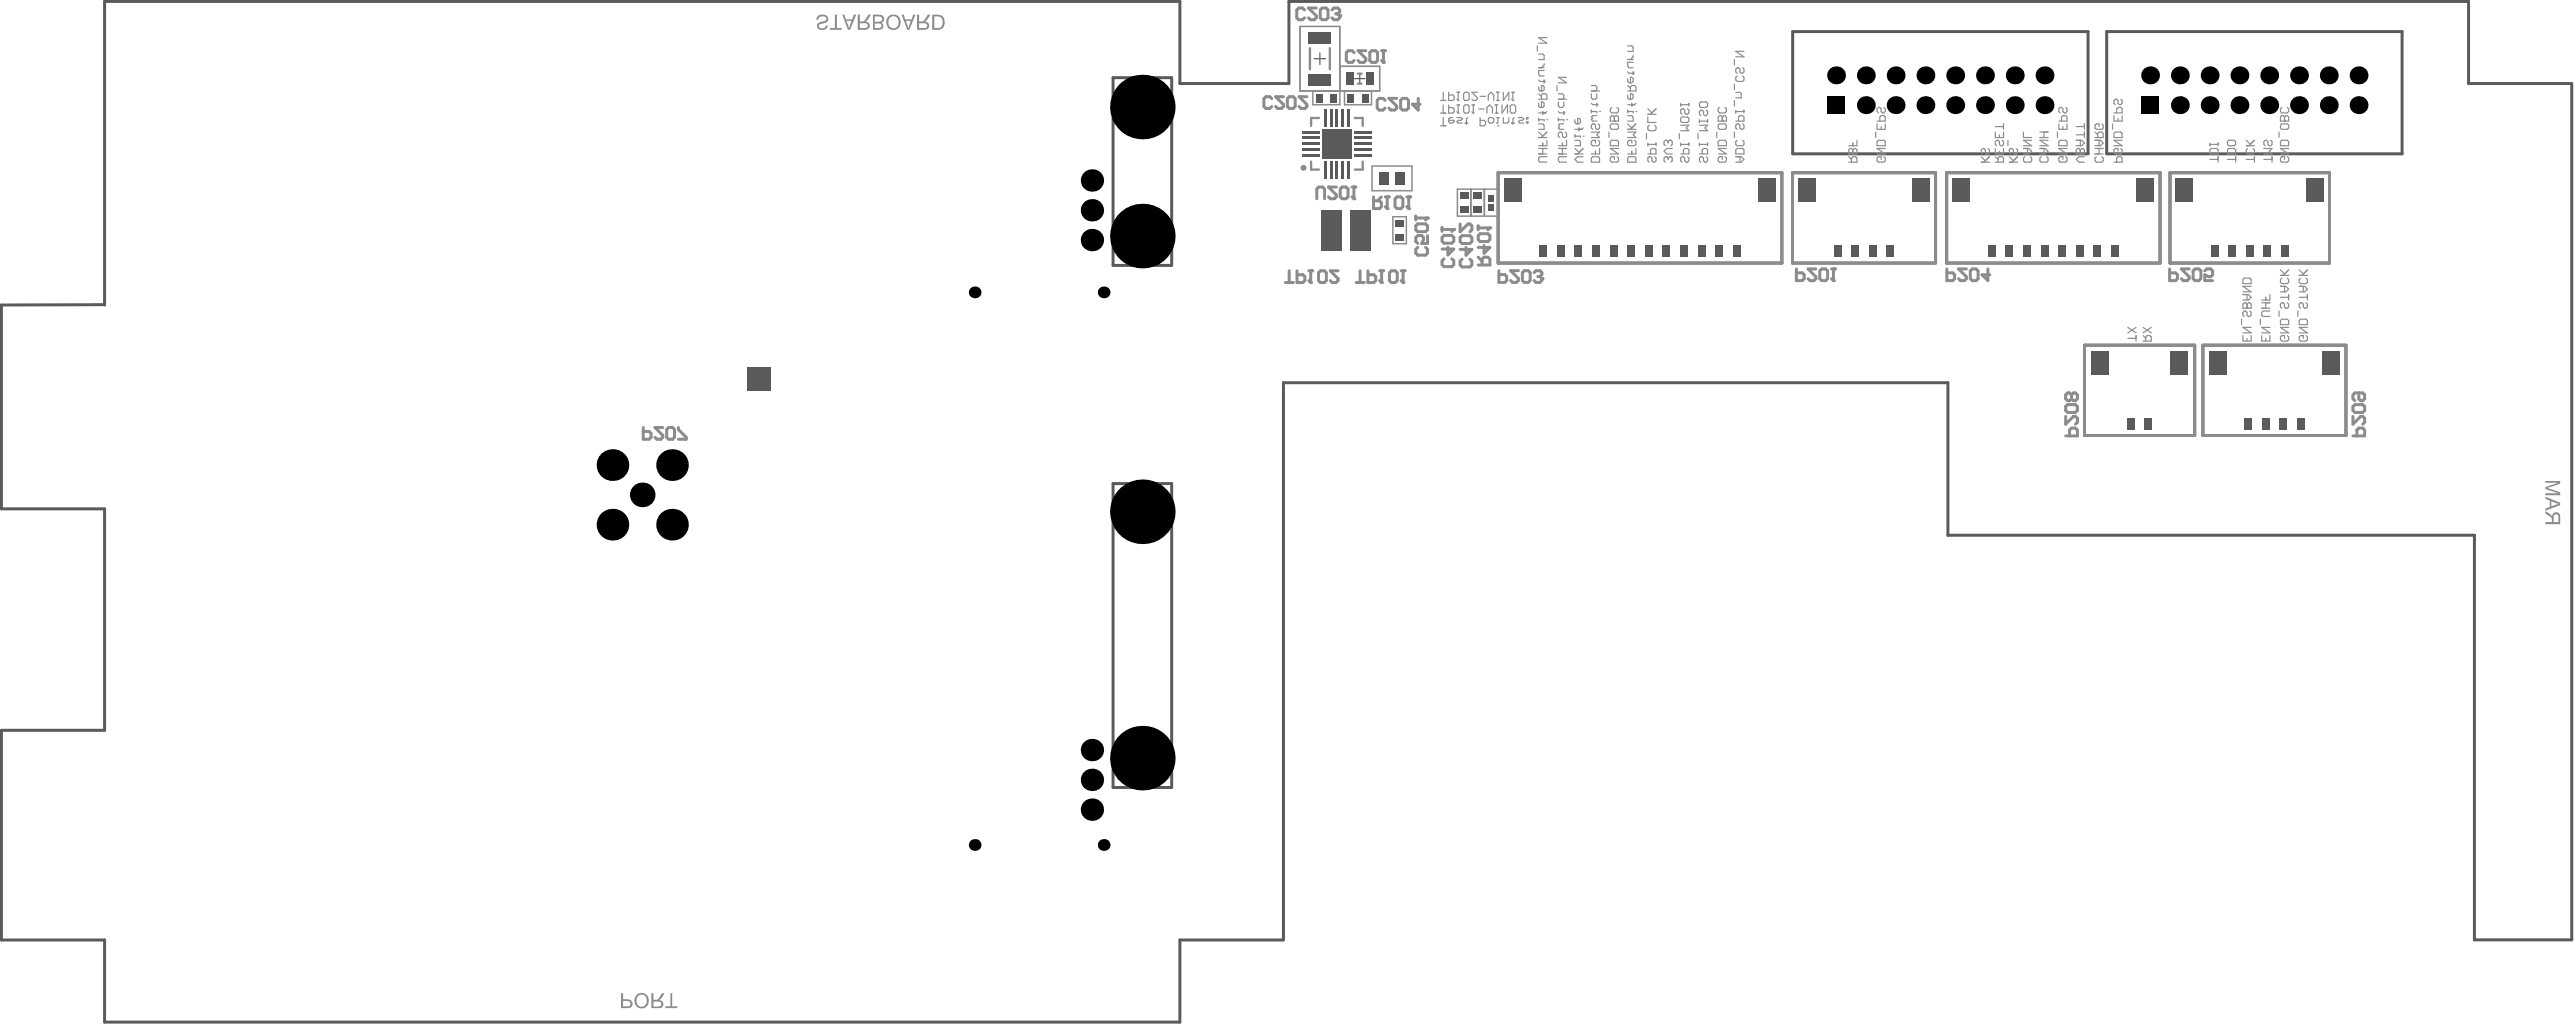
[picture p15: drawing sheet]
<svg xmlns="http://www.w3.org/2000/svg" width="731mm" height="291mm" viewBox="0 0 731 291" stroke-linecap="round" stroke-linejoin="round" font-family="sans-serif">
<path d="M373.2 16.7h3.3M374.9 15v3.3M384.7 22.3h3M386.2 20.8v3" fill="none" stroke="#5a5a5a" stroke-width=".33"/>
<path d="M380.5 18.8h11.3v7h-22.6v-18.3h11.3v18.3" fill="none" stroke="#5a5a5a" stroke-width=".28"/>
<path d="M509.1 9h83.9v34.7h-83.9zM598.3 9h83.9v34.7h-83.9zM316.1 22.1h16.7v53.3h-16.7zM425.5 49h80.6v25.7h-80.6zM509.1 49h40.6v25.7h-40.6zM552.9 49h60.6v25.7h-60.6zM616.3 49h45.3v25.7h-45.3zM29.7 86.5l-29.3 .1v57.9h29.3v62.9h-29.3v59.5h29.3v23.3h305.4v-23.3h29.4M29.7 86.6v-86.2h305.4v23.3h31v-23.3h335v23.3h29.3v243.2h-27.7v-114.9h-149.5v-43.3h-188.7v158.1M592 98h31.3v25.7h-31.3zM625.6 98h40.7v25.7h-40.7zM316.1 137.3h16.7v86.3h-16.7z" fill="none" stroke="#5a5a5a" stroke-width=".85"/>
<path d="M372 13.7v6M377.7 13.7v6M374.6 33.5h-2.2v2.2M384.8 33.5h2.2v2.2M385.7 23.7h1M385.7 20.9h1M372.4 45.9v2.3h2.2M387 45.9v2.3h-2.2" fill="none" stroke="#8c8c8c" stroke-width=".67"/>
<path d="M380.5 18.8h11.3v7h-22.6v-18.3h11.3v18.3M372.9 25.9h7.6v3.8h-7.6zM381.8 25.9h7.7v3.8h-7.7zM389.7 47.2h11.3v6.9h-11.3zM413.9 53.7h11.5v7.7h-11.5zM417.7 53.7v7.7M421.6 53.7v7.7M395.6 61.5h3.8v7.7h-3.8z" fill="none" stroke="#8c8c8c" stroke-width=".42"/>
<path d="M425.5 49h80.6v25.7h-80.6zM509.1 49h40.6v25.7h-40.6zM552.9 49h60.6v25.7h-60.6zM616.3 49h45.3v25.7h-45.3zM592 98h31.3v25.7h-31.3zM625.6 98h40.7v25.7h-40.7z" fill="none" stroke="#8c8c8c" stroke-width=".85"/>
<g fill="none" stroke="#8c8c8c" stroke-width=".33">
<path d="M562.7 46h2.3M562.7 44.5l1.1 1.2M564.6 42.2l.4 .3v.8l-.4 .4h-.4l-.4-.4v-.8l-.3-.3h-.4l-.4 .3v.8l.4 .4M565 44.5l-1.5 1.5M604.3 96.1h2.3M604.3 93l2.3 1.5M606.6 95.3v1.5M606.6 93l-2.3 1.5M608.6 96.8h2.4v-1.1l-.4-.4h-.8l-.4 .4v1.1M608.6 95.3l.8 .8M608.6 93l2.4 1.5M611 93l-2.4 1.5"/>
<path d="M636.6 90.6v1.6M637 95.3v1.5h2.3v-1.5M638.2 87.5v-1.1l-.4-.4h-.4l-.4 .4v1.1h2.3M638.2 96.1v.7M638.9 88.3l.4 .4v.8l-.4 .4h-.4l-.3-.4v-.8l-.4-.4h-.4l-.4 .4v.8l.4 .4M639.3 93h-2.3l2.3 1.5h-2.3"/>
</g>
<circle cx="638.2" cy="87.5" r=".17" fill="#8c8c8c"/>
<g fill="none" stroke="#8c8c8c" stroke-width=".33">
<path d="M637.4 79h1.5l.4 .4v1.1h-2.3v-1.1zM637 83.6h1.5l.8 .8-.8 .8h-1.5M638.2 83.6v1.6M638.2 87.5v-1.1l.3-.4h.4l.4 .4v1.1M639.3 81.3h-2.3l2.3 1.6h-2.3M641.9 90.6v1.6M642.3 86h2.4M642.3 95.3v1.5h2.4v-1.5M642.3 87.5h2.4M643.5 84.4v.8M643.5 86v1.5M643.5 96.1v.7"/>
<path d="M644.7 83.6v1.6h-2.4M644.7 88.3h-2l-.4 .4v.8l.4 .4h2M644.7 93h-2.4l2.4 1.5h-2.4"/>
</g>
<path d="M419.8 75.2h3.3v-1.6l-.5-.6h-1.1l-.6 .6v1.6M419.8 73l1.1 1.1M419.8 64.1v1.2M419.8 64.7h3.3M420.4 66.4h2.2l.5 .5v1.1l-.5 .6h-2.2l-.6-.6v-1.1zM421.5 69.7v2.2l1.6-1.6h-3.3" fill="none" stroke="#8c8c8c" stroke-width=".85"/>
<circle cx="423.1" cy="64.7" r=".42" fill="#8c8c8c"/>
<path d="M423.1 64.7l-.5 .6" fill="none" stroke="#8c8c8c" stroke-width=".85"/>
<path d="M447.3 39.8h1.1l.4 .4v1.2h-1.5M447.3 38.7h1.5v.4M447.3 38.3v.8M447.3 43.7h2.3M447.3 42.2l1.1 1.1M449.6 44.5h-1.5l-.8 .8 .8 .7h1.5M449.6 42.2l-1.5 1.5" fill="none" stroke="#8c8c8c" stroke-width=".33"/>
<circle cx="449.6" cy="38.7" r=".17" fill="#8c8c8c"/>
<g fill="none" stroke="#8c8c8c" stroke-width=".33">
<path d="M447.3 34v.8l.4 .4h.7l.4-.4v-.8l-.4-.4h-.3v1.6M448.4 36.3v.8M449.6 36.3l-.4 .4h-1.9M462.3 36.7h2.3M462.3 31.3v.8M462.3 37.5h2.3l-.8 .8 .8 .8h-2.3M462.3 35.2l1.1 1.1M462.3 32.8h1.1l.4 .4v1.2h-1.5M462.3 31.7h1.5v.4M464.2 39.8l.4 .4v.8l-.4 .4h-1.5l-.4-.4v-.8l.4-.4h.7v.8M464.6 35.2l-1.6 1.5M462.7 44.5h1.5l.4 .4v1.1h-2.3v-1.1z"/>
<path d="M463.4 42.9v.8M464.6 42.2v1.5h-2.3"/>
</g>
<circle cx="464.6" cy="31.7" r=".17" fill="#8c8c8c"/>
<g fill="none" stroke="#8c8c8c" stroke-width=".33">
<path d="M462.3 13h1.1l.4 .4v1.2h-1.5M462.3 16.9h1.5M463.8 17.7h-1.5v1.1l.4 .4h1.1M463.8 15.7v.4l-.8 .8M462.3 22.3v.8l.4 .4h.7l.4-.4v-.8l-.4-.3h-.4v1.5M462.3 27v.8l.4 .4h.7l.4-.4v-.8l-.4-.4h-.4v1.6M462.3 25.8h2.3v-1.1l-.4-.4h-.8l-.4 .4v1.1M462.3 24.3l.7 .8M462.3 20.4l.4 .4h1.5M463.4 29.3v.8M463.8 20.4v.8M464.6 29.3l-.4 .4h-1.9"/>
<path d="M467.6 37.9v1.5M468 33.2v1.6h2.3M468 32.4h2.3M468 30.9l1.2 1.2M468.4 35.6l-.4 .3v.8l.4 .4h1.5l.4-.4v-.8l-.4-.3M470.3 30.9l-1.5 1.5M468 43.7h2.3v-1.2l-.4-.3h-.7l-.4 .3v1.2M468 40.6v.8M468 41h2.3M469.9 44.5l.4 .4v.8l-.4 .3h-.4l-.3-.3v-.8l-.4-.4h-.4l-.4 .4v.8l.4 .3M470.3 40.6v.8M474.1 44.5h.4l.4 .4v.8l-.4 .3"/>
</g>
<circle cx="474.1" cy="44.5" r=".17" fill="#8c8c8c"/>
<path d="M474.1 39.8h.4l.4 .4v.8l-.4 .4M473.8 44.9v.4M473.8 44.9l-.4-.4h-.4l-.4 .4v.8l.4 .3M474.1 44.5l-.3 .4M474.9 42.2h-1.5l-.8 .7 .8 .8h1.5" fill="none" stroke="#8c8c8c" stroke-width=".33"/>
<circle cx="474.1" cy="39.8" r=".17" fill="#8c8c8c"/>
<g fill="none" stroke="#8c8c8c" stroke-width=".33">
<path d="M474.1 39.8l-.3 .4M482.3 37.9v1.5M482.6 34v.8M482.6 35.6h2.4l-.8 .7 .8 .8h-2.4M482.6 34.4h2.4M483 29h1.6l.4 .3v.8l-.4 .4h-1.6l-.4-.4v-.8zM484.6 31.3l.4 .4v.7l-.4 .4h-.4l-.4-.4v-.7l-.4-.4h-.4l-.4 .4v.7l.4 .4M485 34v.8M487.6 37.5v1.6M488.4 39.8h1.5l.4 .4v1.2h-2.3v-1.2zM488.4 35.2h1.5l.4 .4v.7l-.4 .4h-1.5l-.4-.4v-.7zM489.1 34.4v-1.2l-.4-.4h-.3l-.4 .4v1.2h2.3"/>
<path d="M473.8 40.2v.4M473.8 40.2l-.4-.4h-.4l-.4 .4v.8l.4 .4M482.6 43.7h2.4v-1.2l-.4-.3h-.8l-.4 .3v1.2M482.6 40.6v.8M482.6 41h2.4M484.6 44.5l.4 .4v.8l-.4 .3h-.4l-.4-.3v-.8l-.4-.4h-.4l-.4 .4v.8l.4 .3M485 40.6v.8M489.9 44.5l.4 .4v.8l-.4 .3h-1.5l-.4-.3v-.8l.4-.4h.7v.8M490.3 42.2h-2.3l2.3 1.5h-2.3"/>
</g>
<circle cx="489.1" cy="34.4" r=".17" fill="#8c8c8c"/>
<path d="M488.4 30.5l-.4 .4v.8l.4 .4h1.5l.4-.4v-.8l-.4-.4M489.1 34.4v-1.2l.4-.4h.4l.4 .4v1.2M574.7 37.5v1.6h2.3M577 39.8h-2.3l2.3 1.6h-2.3M574.7 42.2h1.5l.8 .7-.8 .8h-1.5M575.1 44.5l-.4 .4v.8l.4 .3h1.5l.4-.3v-.8l-.4-.4M575.8 42.2v1.5M590.8 43.7v-1.2l-.4-.3h-.4l-.3 .3v1.2h2.3M592 44.5h-1.6l-.7 .8 .7 .7h1.6" fill="none" stroke="#8c8c8c" stroke-width=".33"/>
<circle cx="590.8" cy="43.7" r=".17" fill="#8c8c8c"/>
<g fill="none" stroke="#8c8c8c" stroke-width=".33">
<path d="M589.7 39.8h1.5l.8 .8-.8 .8h-1.5M589.7 38.3h2.3M589.7 35.9h2.3M590.8 39.8v1.6M592 35.2v1.5M592 37.5v1.6M595 39.8h1.5l.8 .8-.8 .8h-1.5M595 39.1h2.3v-1.2l-.4-.4h-.8l-.3 .4v1.2M595 37.5l.8 .8M596.1 39.8v1.6M596.9 35.2l.4 .4v.7l-.4 .4h-1.5l-.4-.4v-.7l.4-.4h.7v.7M637.9 39.8l1.2 1.2"/>
<path d="M640.3 39.8l-1.6 1.6M644.9 39.8l.4 .4v.8l-.4 .4h-.4l-.4-.4v-.8l-.4-.4h-.4l-.4 .4v.8l.4 .4M590.8 43.7v-1.2l.4-.3h.4l.4 .3v1.2M595 42.2h2.3M595 43.7h2.3M595.4 44.5l-.4 .4v.8l.4 .3h1.5l.4-.3v-.8l-.4-.4M596.1 42.2v1.5M637.9 41.4h2.4M637.9 45.3h2.4M638.3 42.2l-.4 .3v.8l.4 .4h1.6l.4-.4v-.8l-.4-.3M640.3 44.5v1.5M642.9 42.2h2.4l-.8 .7 .8 .8h-2.4"/>
<path d="M642.9 45.3h2.4M645.3 44.5v1.5"/>
</g>
<g fill="#8c8c8c">
<path d="M722.9 136.6h4.2v.7l-3.6 1.2 3.6 1.3v.8h-4.2v-.6h3.5l-3.5-1.1v-.6l3.5-1.2h-3.5z"/>
<path d="M725.4 146.2a.72 .72 0 0 1 .9-.1 .72 .72 0 0 1 .3 .8v1.3h-1.3v-1.7zM722.9 145.1v.7l1.4 .9 .4 .6v.9h-1.8v.6h4.2v-2a1.19 1.19 0 0 0-1.1-1.3 1.19 1.19 0 0 0-1.3 1.1l-.5-.7z"/>
<path d="M724.6 142.3l2.1 .8-2.1 .7zM722.9 141.1v.5l1.3 .6v1.7l-1.3 .5v.6l4.2-1.6v-.7z"/>
</g>
<path d="M384.6 15l-.6-.6h-1.1l-.5 .6v2.2l.5 .5h1.1l.6-.5M387.9 14.4h-2.2l2.2 2.2v.6l-.5 .5h-1.2l-.5-.5M389.6 14.4h1.1l.5 .6v2.2l-.5 .5h-1.1l-.6-.5v-2.2zM392.3 14.4h1.2M392.9 14.4v3.3M361.2 28l-.6-.5h-1.1l-.5 .5v2.2l.5 .6h1.1l.6-.6M364.5 27.5h-2.2l2.2 2.2v.5l-.5 .6h-1.2l-.5-.6M365.6 28l.6-.5h1.1l.5 .5v2.2l-.5 .6h-1.1l-.6-.6zM371.2 27.5h-2.3l2.3 2.2v.5l-.6 .6h-1.1l-.6-.6" fill="none" stroke="#8c8c8c" stroke-width=".85"/>
<circle cx="392.9" cy="17.7" r=".42" fill="#8c8c8c"/>
<path d="M392.3 17.2l.6 .5M386.3 76.9v3.3M388.5 76.9v3.3h1.7l.5-.5v-1.1l-.5-.6h-1.7M391.8 76.9h1.1M392.4 76.9v3.3M385.2 80.2h2.2" fill="none" stroke="#8c8c8c" stroke-width=".85"/>
<path d="M627.6 45.3h2.3M627.6 40.6v.8M627.6 41h2.3M628 42.2h1.6l.3 .3v1.2h-2.3v-1.2zM629.9 40.6v.8M629.9 44.5v1.5" fill="none" stroke="#8c8c8c" stroke-width=".33"/>
<circle cx="392.4" cy="80.2" r=".42" fill="#8c8c8c"/>
<path d="M391.8 79.7l.6 .5M395.2 76.9h1.1l.5 .5v2.3l-.5 .5h-1.1l-.6-.5v-2.3zM397.9 76.9h1.1M398.5 76.9v3.3" fill="none" stroke="#8c8c8c" stroke-width=".85"/>
<circle cx="398.5" cy="80.2" r=".42" fill="#8c8c8c"/>
<path d="M397.9 79.7l.6 .5M510.2 76.4v3.3h1.6l.6-.6v-1.1l-.6-.5h-1.6M515.7 76.4h-2.2l2.2 2.2v.5l-.5 .6h-1.1l-.6-.6M517.4 76.4h1.1l.5 .5v2.2l-.5 .6h-1.1l-.6-.6v-2.2zM520.2 76.4h1.1M520.7 76.4v3.3" fill="none" stroke="#8c8c8c" stroke-width=".85"/>
<circle cx="520.7" cy="79.7" r=".42" fill="#8c8c8c"/>
<path d="M409.6 64.6v1.1M409.6 65.2h3.3M410.1 73.5l-.5 .5v1.2l.5 .5h2.2l.6-.5v-1.2l-.6-.5M410.1 66.8h2.2l.6 .6v1.1l-.6 .6h-2.2l-.5-.6v-1.1zM411.2 70.2v2.2l1.7-1.7h-3.3M414.7 63.6v2.2l2.2-2.2h.6l.5 .5v1.2l-.5 .5M415.2 73.6l-.5 .5v1.1l.5 .6h2.3l.5-.6v-1.1l-.5-.5M415.2 66.9h2.3l.5 .6v1.1l-.5 .5h-2.3l-.5-.5v-1.1zM416.3 70.3v2.2l1.7-1.7h-3.3M520.2 79.1l.5 .6" fill="none" stroke="#8c8c8c" stroke-width=".85"/>
<g fill="none" stroke="#8c8c8c" stroke-width=".33">
<path d="M647.7 78.2h2.3M647.7 76.6l1.1 1.2M648 79l-.3 .4v.7l.3 .4h1.6l.4-.4v-.7l-.4-.4M650 76.6l-1.6 1.6M653 78.2h2.3M653 76.6l1.1 1.2M653.4 79l-.4 .4v.7l.4 .4h1.5l.4-.4v-.7l-.4-.4M655.3 76.6l-1.5 1.6M647.3 88.3v1.6M647.7 84.4h2.3M647.7 81.3h1.5l.8 .8-.8 .8h-1.5M648 90.6h1.6l.4 .4v1.2h-2.3v-1.2z"/>
<path d="M648.8 81.3v1.6M649.6 95.3l.4 .4v.8l-.4 .3h-1.6l-.3-.3v-.8l.3-.4h.8v.8M649.6 86l.4 .4v.7l-.4 .4h-.4l-.4-.4v-.7l-.4-.4h-.4l-.3 .4v.7l.3 .4M650 93h-2.3l2.3 1.5h-2.3M650 83.6v1.6M652.6 88.3v1.6M653 84.4h2.3M653 81.3h1.5l.8 .8-.8 .8h-1.5M653.4 90.6h1.5l.4 .4v1.2h-2.3v-1.2zM654.1 81.3v1.6M654.9 95.3l.4 .4v.8l-.4 .3h-1.5l-.4-.3v-.8l.4-.4h.7v.8M654.9 86l.4 .4v.7l-.4 .4h-.4l-.4-.4v-.7l-.3-.4h-.4l-.4 .4v.7l.4 .4"/>
<path d="M655.3 83.6v1.6M655.3 93h-2.3l2.3 1.5h-2.3"/>
</g>
<circle cx="412.9" cy="65.2" r=".42" fill="#8c8c8c"/>
<path d="M402.1 61.3v1.2M402.1 61.9h3.3M402.6 70.2l-.5 .6v1.1l.5 .6h2.3l.5-.6v-1.1l-.5-.6M402.6 63.6h2.3l.5 .5v1.1l-.5 .6h-2.3l-.5-.6v-1.1zM405.4 66.9v2.2h-1.6l.5-1.1v-.5l-.5-.6h-1.2l-.5 .6v1.1l.5 .5M412.9 65.2l-.6 .5" fill="none" stroke="#8c8c8c" stroke-width=".85"/>
<circle cx="405.4" cy="61.9" r=".42" fill="#8c8c8c"/>
<path d="M405.4 61.9l-.5 .6" fill="none" stroke="#8c8c8c" stroke-width=".85"/>
<path d="M437 33.6v.8M437 39.1h2.3M437 37.5l1.1 1.2M437 35.2h1.1l.4 .4v1.1h-1.5M437 34h1.5v.4M439.3 39.8v1.6h-2.3M439.3 37.5l-1.5 1.6M437 43.7h2.3M437 42.2h2.3M438.1 40.6v.8M438.1 42.2v1.5M439.3 44.5h-1.9l-.4 .4v.8l.4 .3h1.9" fill="none" stroke="#8c8c8c" stroke-width=".33"/>
<circle cx="439.3" cy="34" r=".17" fill="#8c8c8c"/>
<g fill="none" stroke="#8c8c8c" stroke-width=".33">
<path d="M436.6 13v1.6M437 15.4h1.1l.4 .3v1.2h-1.5M437 19.2h1.5M438.5 18.1v.4l-.7 .7M439.3 10.7h-2.3l2.3 1.5h-2.3M437 24.7v.8l.4 .3h.7l.4-.3v-.8l-.4-.4h-.3v1.5M437 29.3v.8l.4 .4h.7l.4-.4v-.8l-.4-.3h-.3v1.5M437 28.2h2.3v-1.2l-.4-.4h-.8l-.3 .4v1.2M437 26.6l.8 .8M437 22.7l.4 .4h1.5M438.1 31.7v.7M438.5 20h-1.5v1.2l.4 .4h1.1"/>
<path d="M438.5 22.7v.8M439.3 31.7l-.4 .4h-1.9M451.9 31.3v.8M451.9 37.5h2.4l-.8 .8 .8 .8h-2.4M451.9 31.7h1.6v.4M453.5 32.8h-1.2l-.4 .4 .4 .4-.4 .4 .4 .4h1.2M453.9 35.2l.4 .4v.7l-.4 .4h-.4l-.4-.4v-.7l-.4-.4h-.4l-.4 .4v.7l.4 .4M453.9 39.8l.4 .4v.8l-.4 .4h-1.6l-.4-.4v-.8l.4-.4h.8v.8M452.3 44.5h1.6l.4 .4v1.1h-2.4v-1.1zM453.1 42.9v.8M454.3 42.2v1.5h-2.4"/>
</g>
<circle cx="454.3" cy="31.7" r=".17" fill="#8c8c8c"/>
<g fill="none" stroke="#8c8c8c" stroke-width=".33">
<path d="M442.6 33.6v.8M442.6 34h1.5v.4M444.1 35.2h-1.1l-.4 .4 .4 .3-.4 .4 .4 .4h1.1M444.5 37.5l.4 .4v.8l-.4 .4h-.4l-.4-.4v-.8l-.3-.4h-.4l-.4 .4v.8l.4 .4M444.9 39.8v1.6h-2.3M451.9 29.3l.4 .4h1.6M451.9 24.3h1.2l.4 .4v.8l-.4 .3M451.9 26.6v1.2l.4 .4h.8l.4-.4v-1.2M451.9 25.8h2.4M453.5 29.3v.8M442.6 43.7h2.3M442.6 42.2h2.3"/>
<path d="M443.7 40.6v.8M443.7 42.2v1.5M444.9 44.5h-1.9l-.4 .4v.8l.4 .3h1.9"/>
</g>
<circle cx="444.9" cy="34" r=".17" fill="#8c8c8c"/>
<g fill="none" stroke="#8c8c8c" stroke-width=".33">
<path d="M442.2 24.3v1.5M442.6 31.7l.4 .4h1.5M442.6 26.6h1.1l.4 .4v.8l-.4 .4M442.6 29v1.1l.4 .4h.7l.4-.4v-1.1M442.6 28.2h2.3M444.1 31.7v.7M444.9 22h-2.3l2.3 1.5h-2.3M456.9 37.5v1.6M457.7 35.2h1.6l.4 .4v.7l-.4 .4h-1.6l-.4-.4v-.7zM457.7 39.8h1.6l.4 .4v1.2h-2.4v-1.2zM458.5 34.4v-1.2l-.4-.4h-.4l-.4 .4v1.2h2.4M476.9 37.9v1.5"/>
<path d="M477.3 29.3v.8M477.3 35.6h2.3l-.7 .7 .7 .8h-2.3M477.3 29.7h2.3M477.7 33.2h1.6l.3 .4v.8l-.3 .4h-1.6l-.4-.4v-.8zM479.3 30.9l.3 .4v.8l-.3 .3h-.4l-.4-.3v-.8l-.4-.4h-.4l-.4 .4v.8l.4 .3M479.6 29.3v.8M459.3 44.5l.4 .4v.8l-.4 .3h-1.6l-.4-.3v-.8l.4-.4h.8v.8M459.7 42.2h-2.4l2.4 1.5h-2.4M477.3 43.7h2.3v-1.2l-.3-.3h-.8l-.4 .3v1.2M477.3 40.6v.8M477.3 41h2.3M479.3 44.5l.3 .4v.8l-.3 .3h-.4l-.4-.3v-.8l-.4-.4h-.4l-.4 .4v.8l.4 .3"/>
<path d="M479.6 40.6v.8"/>
</g>
<circle cx="458.5" cy="34.4" r=".17" fill="#8c8c8c"/>
<g fill="none" stroke="#8c8c8c" stroke-width=".33">
<path d="M492.6 16.9v1.6M494.9 19.2l.4 .4v.8l-.4 .4h-.4l-.4-.4v-.8l-.4-.4h-.3l-.4 .4v.8l.4 .4M495.3 14.6h-2.3l2.3 1.5h-2.3M457.7 30.5l-.4 .4v.8l.4 .4h1.6l.4-.4v-.8l-.4-.4M458.5 34.4v-1.2l.4-.4h.4l.4 .4v1.2M492.6 23.9v1.6M492.6 28.6v1.5M492.6 37.5v1.6M493 34.4h2.3v-1.2l-.4-.4h-.8l-.4 .4v1.2M493 31.3v.8M493 31.7h2.3M493 26.2h1.1l.4 .4v1.2h-1.5"/>
<path d="M493.4 21.6l-.4 .4v.7l.4 .4h1.5l.4-.4v-.7l-.4-.4M493.4 39.8l-.4 .4v.8l.4 .4h1.5l.4-.4v-.8l-.4-.4M494.9 35.2l.4 .4v.7l-.4 .4h-.4l-.4-.4v-.7l-.4-.4h-.3l-.4 .4v.7l.4 .4M495.3 31.3v.8M493 44.5h1.5l.8 .8-.8 .7h-1.5M493.4 42.2h1.5l.4 .3v1.2h-2.3v-1.2zM494.1 44.5v1.5M525 46h2.4v-1.1l-.4-.4h-.8l-.4 .4v1.1M525 44.5l.8 .8M526.2 43.7v-1.2l-.4-.3h-.4l-.4 .3v1.2h2.4"/>
</g>
<circle cx="526.2" cy="43.7" r=".17" fill="#8c8c8c"/>
<g fill="none" stroke="#8c8c8c" stroke-width=".33">
<path d="M527.4 39.8v1.6h-2.4M532.7 37.5v1.6M533.1 34.4h2.3v-1.2l-.4-.4h-.7l-.4 .4v1.2M533.1 35.2v1.5h2.3v-1.5M534.3 35.9v.8M535 30.5l.4 .4v.8l-.4 .4h-.4l-.3-.4v-.8l-.4-.4h-.4l-.4 .4v.8l.4 .4M566.7 37.5v1.6h2.3v-1.6M566.7 35.9h2.3M567.8 38.3v.8M568.6 39.8l.4 .4v.8l-.4 .4h-.4l-.4-.4v-.8l-.4-.4h-.3l-.4 .4v.8l.4 .4M569 35.2v1.5M570.3 39.8v1.6"/>
<path d="M579.3 39.1h2.4M579.3 37.5h2.4M580.5 37.5v1.6M581.7 39.8h-2.4l2.4 1.6h-2.4M584.3 37.5v1.6M584.7 35.2v1.5h2.3v-1.5M584.7 34.4h2.3v-1.2l-.3-.4h-.8l-.4 .4v1.2M585.1 39.8h1.6l.3 .4v1.2h-2.3v-1.2zM585.9 35.9v.8M586.7 30.5l.3 .4v.8l-.3 .4h-.4l-.4-.4v-.8l-.4-.4h-.4l-.4 .4v.8l.4 .4M600 35.2v1.5M600.4 32.8v1.6h2.3v-1.6"/>
<path d="M600.4 32.1h2.3v-1.2l-.4-.4h-.8l-.4 .4v1.2M600.8 37.5h1.5l.4 .4v1.2h-2.3v-1.2zM601.5 33.6v.8M602.3 28.2l.4 .4v.7l-.4 .4h-.4l-.4-.4v-.7l-.4-.4h-.3l-.4 .4v.7l.4 .4M602.7 39.8h-2.3l2.3 1.6h-2.3M633 39.8h1.6l.3 .4v.8l-.3 .4h-1.6l-.4-.4v-.8zM647.3 37.5v1.6M648 39.8h1.6l.4 .4v1.2h-2.3v-1.2zM648 35.2h1.6l.4 .4v.7l-.4 .4h-1.6l-.3-.4v-.7zM648.8 34.4v-1.2l-.4-.4h-.4l-.3 .4v1.2h2.3M526.2 40.6v.8M526.2 43.7v-1.2l.4-.3h.4l.4 .3v1.2"/>
<path d="M533.1 40.2l.4-.4h1.5l.4 .4v1.2h-2.3zM535 44.5l.4 .4v.8l-.4 .3h-1.5l-.4-.3v-.8l.4-.4h.8v.8M535.4 42.2h-2.3l2.3 1.5h-2.3M566.7 46h2.3v-1.1l-.4-.4h-.8l-.4 .4v1.1M566.7 42.2v1.5h2.3v-1.5M566.7 44.5l.7 .8M567.8 42.9v.8M570.7 46h2.3M570.7 44.5l1.1 1.2M572.6 42.2l.4 .3v.8l-.4 .4h-.4l-.4-.4v-.8l-.4-.3h-.4l-.3 .3v.8l.3 .4M573 44.5l-1.6 1.5M579.3 42.2h1.6l.8 .7-.8 .8h-1.6"/>
<path d="M579.7 44.5l-.4 .4v.8l.4 .3h1.6l.4-.3v-.8l-.4-.4M580.5 42.2v1.5M586.7 44.5l.3 .4v.8l-.3 .3h-1.6l-.4-.3v-.8l.4-.4h.8v.8M587 42.2h-2.3l2.3 1.5h-2.3M600.4 46h2.3v-1.1l-.4-.4h-.8l-.4 .4v1.1M602.3 42.2l.4 .3v.8l-.4 .4h-1.5l-.4-.4v-.8l.4-.3h.7v.7M632.6 45.3h2.3M633 42.2h1.6l.3 .3v1.2h-2.3v-1.2zM634.9 44.5v1.5M649.6 44.5l.4 .4v.8l-.4 .3h-1.6l-.3-.3v-.8l.3-.4h.8v.8M650 42.2h-2.3l2.3 1.5h-2.3"/>
</g>
<circle cx="648.8" cy="34.4" r=".17" fill="#8c8c8c"/>
<path d="M648 30.5l-.3 .4v.8l.3 .4h1.6l.4-.4v-.8l-.4-.4M648.8 34.4v-1.2l.4-.4h.4l.4 .4v1.2" fill="none" stroke="#8c8c8c" stroke-width=".33"/>
<path d="M393.3 28.5l-.5-.6h-1.1l-.6 .6v2.2l.6 .6h1.1l.5-.6M396.7 27.9h-2.2l2.2 2.2v.6l-.6 .6h-1.1l-.5-.6M398.3 27.9h1.2l.5 .6v2.2l-.5 .6h-1.2l-.5-.6v-2.2zM402.8 27.9v3.4l-1.7-1.7h2.2" fill="none" stroke="#8c8c8c" stroke-width=".85"/>
<g fill="#8c8c8c">
<path d="M190.4 282h.5v3.7h1.5v.5h-3.4v-.5h1.4z"/>
<path d="M232.3 4.5l.7-.4h1.2l.5 .4a1.17 1.17 0 0 1 .5 1.3 1.17 1.17 0 0 1-1.2 .8l-.3 .1a1.02 1.02 0 0 0-1.2 .8l.2 .2a1.08 1.08 0 0 0 1.1 .3 1.08 1.08 0 0 0 .8-.8l.5 .1a1.61 1.61 0 0 1-2.6 1 1.18 1.18 0 0 1-.4-1.4 1.18 1.18 0 0 1 1.4-.7l.5-.2a.7 .7 0 0 0 .7-.8 .7 .7 0 0 0-.9-.5h-.7l-.6 .4-.1 .5h-.5z"/>
<path d="M237.1 4.1h.6v3.9h1.3v.5h-3.3v-.5h1.4z"/>
<path d="M177 284.2l1.4 .1a.73 .73 0 0 1 .7 .9 .73 .73 0 0 1-1 .5h-1.1zM176.4 282v4.2h1.8a1.29 1.29 0 0 0 1.5-1.3 1.29 1.29 0 0 0-1.6-1.2h-1.1v-1.7z"/>
<path d="M181.4 282.6l.4-.1a1.61 1.61 0 0 1 1.7 .6 1.61 1.61 0 0 1 .1 1.8l-.5 .7-.6 .2a1.7 1.7 0 0 1-1.8-1.1 1.7 1.7 0 0 1 .7-2zM181 282.3l-.7 .8v1.3a2.06 2.06 0 0 0 2.6 1.8 2.06 2.06 0 0 0 1.2-2.9l-.6-1-.6-.3-1-.1z"/>
<path d="M185.6 284.4h1.3a.74 .74 0 0 1 .9 .7 .74 .74 0 0 1-.9 .7h-1.3zM185 282v4.2h2a1.15 1.15 0 0 0 1.4-1 1.15 1.15 0 0 0-1.2-1.2l.6-.5 .9-1.5h-.7l-.6 1-.8 .9h-1v-1.9z"/>
<path d="M240.4 5.9h1.4l-.7 2.1zM239.2 4.1l1.6 4.4h.6l1.8-4.4h-.7l-.5 1.4h-1.8l-.4-1.4z"/>
<path d="M244.2 6.6h1.4a.69 .69 0 0 1 .8 .7 .69 .69 0 0 1-.8 .7h-1.4zM243.6 4.1v4.4h2a1.2 1.2 0 0 0 1.4-1.1 1.2 1.2 0 0 0-1.2-1.3l.8-.6 .7-1.4h-.6l-1 1.6-.6 .4h-.9v-2z"/>
<path d="M248.4 6.7h1.1a.69 .69 0 0 1 .9 .7 .69 .69 0 0 1-1 .6h-1zM248.4 4.7h1.2a.79 .79 0 0 1 .9 .8 .79 .79 0 0 1-1 .7h-1.1zM247.9 4.1v4.4h1.7a1.09 1.09 0 0 0 1.2-.8 1.09 1.09 0 0 0-.5-1.3l.2-.1a1.14 1.14 0 0 0 .5-1.3 1.14 1.14 0 0 0-1.3-.8z"/>
<path d="M252.9 4.8l.2-.1a1.68 1.68 0 0 1 2 .9 1.68 1.68 0 0 1-.5 2.1l-.6 .3h-.7a1.87 1.87 0 0 1-.4-3.2zM252.6 4.4l-.8 1-.1 1.1a2.06 2.06 0 0 0 2.5 2 2.06 2.06 0 0 0 1.5-2.8l-.3-.9-.9-.6-1.2-.1z"/>
<path d="M257.2 5.9h1.5l-.7 2.1zM256 4.1l1.7 4.4h.5l1.8-4.4h-.7l-.4 1.4h-1.8l-.5-1.4z"/>
<path d="M261 6.6h1.3a.72 .72 0 0 1 1 .6 .72 .72 0 0 1-.9 .8h-1.4zM260.4 4.1v4.4l2.4-.1a1.14 1.14 0 0 0 1.1-1.2 1.14 1.14 0 0 0-1.2-1.1l.5-.3 1.1-1.7h-.8l-.8 1.4-.6 .6h-1.1v-2z"/>
<path d="M265.4 4.7h1a1.44 1.44 0 0 1 1.2 2.1 1.17 1.17 0 0 1-1.3 1.2h-.9zM264.8 4.1v4.4h2l1.1-.6 .4-1.1v-.8l-.3-1a2.07 2.07 0 0 0-1.7-.9z"/>
</g>
<path d="M366.1 76.9v3.3M368.4 76.9v3.3h1.6l.6-.5v-1.1l-.6-.6h-1.6M371.7 76.9h1.1M372.2 76.9v3.3M365 80.2h2.3" fill="none" stroke="#8c8c8c" stroke-width=".85"/>
<circle cx="372.2" cy="80.2" r=".42" fill="#8c8c8c"/>
<path d="M374 56.4v-2.7l.5-.6h1.1l.6 .6v2.7M379.5 53.1h-2.2l2.2 2.2v.6l-.5 .5h-1.1l-.6-.5M381.2 53.1h1.1l.5 .6v2.2l-.5 .5h-1.1l-.6-.5v-2.2zM384 53.1h1.1M384.5 53.1v3.3M371.7 79.7l.5 .5M375 76.9h1.1l.6 .5v2.3l-.6 .5h-1.1l-.5-.5v-2.3zM380 76.9h-2.2l2.2 2.2v.6l-.5 .5h-1.2l-.5-.5" fill="none" stroke="#8c8c8c" stroke-width=".85"/>
<circle cx="384.5" cy="56.4" r=".42" fill="#8c8c8c"/>
<path d="M384 55.9l.5 .5M390.1 55.9v3.3h1.7l.5-.5v-1.1l-.5-.6h-1.7M392.3 55.9l-1.1 1.1M393.4 55.9h1.1M394 55.9v3.3" fill="none" stroke="#8c8c8c" stroke-width=".85"/>
<circle cx="394" cy="59.2" r=".42" fill="#8c8c8c"/>
<path d="M393.4 58.7l.6 .5M396.8 55.9h1.1l.5 .6v2.2l-.5 .5h-1.1l-.6-.5v-2.2zM399.5 55.9h1.1M400.1 55.9v3.3" fill="none" stroke="#8c8c8c" stroke-width=".85"/>
<circle cx="400.1" cy="59.2" r=".42" fill="#8c8c8c"/>
<path d="M370.5 2.8l-.6-.5h-1.1l-.5 .5v2.3l.5 .5h1.1l.6-.5M373.8 2.3h-2.2l2.2 2.2v.6l-.5 .5h-1.1l-.6-.5M375.5 2.3h1.1l.6 .5v2.3l-.6 .5h-1.1l-.6-.5v-2.3zM380.5 4.5v.6l-.6 .5h-1.1l-.5-.5M399.5 58.7l.6 .5" fill="none" stroke="#8c8c8c" stroke-width=".85"/>
<circle cx="380.5" cy="4.5" r=".42" fill="#8c8c8c"/>
<path d="M378.3 2.8l.5-.5h1.1l.6 .5v.6l-.6 .5M379.4 3.9h.5M379.9 3.9l.6 .6M425.7 76.9v3.3h1.7l.5-.6v-1.1l-.5-.5h-1.7M431.2 76.9h-2.2l2.2 2.2v.5l-.5 .6h-1.1l-.6-.6M432.9 76.9h1.1l.6 .5v2.2l-.6 .6h-1.1l-.5-.6v-2.2zM437.9 79.1v.5l-.6 .6h-1.1l-.5-.6" fill="none" stroke="#8c8c8c" stroke-width=".85"/>
<circle cx="437.9" cy="79.1" r=".42" fill="#8c8c8c"/>
<g fill="none" stroke="#8c8c8c" stroke-width=".85">
<path d="M435.7 77.4l.5-.5h1.1l.6 .5v.6l-.6 .5M436.8 78.5h.5M437.3 78.5l.6 .6M552.9 76.4v3.3h1.7l.5-.6v-1.1l-.5-.5h-1.7M558.5 76.4h-2.3l2.3 2.2v.5l-.6 .6h-1.1l-.6-.6M560.1 76.4h1.1l.6 .5v2.2l-.6 .6h-1.1l-.5-.6v-2.2zM564.6 76.4v3.3l-1.7-1.7h2.2M616.2 76.4v3.3h1.6l.6-.6v-1.1l-.6-.5h-1.6M621.7 76.4h-2.2l2.2 2.2v.5l-.5 .6h-1.1l-.6-.6M623.4 76.4h1.1l.6 .5v2.2l-.6 .6h-1.1l-.6-.6v-2.2zM626.2 76.9l.5-.5h1.1l.6 .5v1.1l-.6 .6h-.5l-1.1-.6v1.7h2.2M586.7 118.2v2.2l2.2-2.2h.5l.6 .6v1.1l-.6 .5"/>
<path d="M587.2 114.9h2.2l.6 .5v1.2l-.6 .5h-2.2l-.5-.5v-1.2zM588.3 112.1l.6-.5h.5l.6 .5v1.1l-.6 .6h-.5l-.6-.6M588.3 112.1l-.5-.5h-.6l-.5 .5v1.1l.5 .6h.6l.5-.6M588.3 112.1v1.1M668.2 118.2v2.2l2.3-2.2h.5l.6 .6v1.1l-.6 .5M668.8 114.9h2.2l.6 .5v1.2l-.6 .5h-2.2l-.6-.5v-1.2zM669.9 111.6v1.6l.6 .6h.5l.6-.6v-1.1l-.6-.5h-2.2l-.6 .5v1.1l.6 .6M182.7 121.4v3.3h1.6l.6-.5v-1.1l-.6-.6h-1.6M188.2 121.4h-2.2l2.2 2.2v.6l-.5 .5h-1.1l-.6-.5M189.9 121.4h1.1l.6 .5v2.3l-.6 .5h-1.1l-.6-.5v-2.3zM192.7 121.4v.5l2.2 2.3v.5h-2.2M586.7 123.8h3.3v-1.7l-.6-.5h-1.1l-.5 .5v1.7"/>
<path d="M668.2 123.8h3.4v-1.7l-.6-.5h-1.1l-.5 .5v1.7"/>
</g>
<path d="M409.1 35.7h1.5M409.9 33.4v2.3M412.6 33.4h-.8l-.4 .4v.8l.4 .3h.8l.4-.3v-.4h-1.6M413.7 33.4h1.2l.4 .4-.4 .4h-.8l-.4 .4 .4 .3h1.2M416.1 34.9h.8M416.9 33.4l-.4 .4v1.5M420.4 33.4v2.3h1.1l.4-.4v-.7l-.4-.4h-1.1M422.7 33.8l.4-.4h.7l.4 .4v.8l-.4 .3h-.7l-.4-.3zM425 33.4h.8M425.4 33.4v1.5h-.4" fill="none" stroke="#8c8c8c" stroke-width=".33"/>
<circle cx="425.4" cy="35.7" r=".17" fill="#8c8c8c"/>
<path d="M409.1 32.1h1.5M409.9 29.8v2.3M411.4 29.8v2.3h1.2l.4-.4v-.7l-.4-.4h-1.2M413.7 29.8h.8M414.1 29.8v2.3M427 33.4v1.5h1.1l.4-.3v-1.2M429.3 34.9h.8M430.1 33.4l-.4 .4v1.5M431.2 33.4h1.2l.4 .4-.4 .4h-.8l-.4 .4 .4 .3h1.2M433.6 34.6h.3v.3h-.3zM433.6 33.4h.3v.4h-.3z" fill="none" stroke="#8c8c8c" stroke-width=".33"/>
<circle cx="414.1" cy="32.1" r=".17" fill="#8c8c8c"/>
<path d="M413.7 31.7l.4 .4M415.7 30.2l.4-.4h.8l.3 .4v1.5l-.3 .4h-.8l-.4-.4zM418 29.8h.8M418.4 29.8v2.3" fill="none" stroke="#8c8c8c" stroke-width=".33"/>
<circle cx="418.4" cy="32.1" r=".17" fill="#8c8c8c"/>
<g fill="none" stroke="#8c8c8c" stroke-width=".33">
<path d="M409.1 28.5h1.5M409.9 26.2v2.3M411.4 26.2v2.3h1.2l.4-.4v-.7l-.4-.4h-1.2M413.7 26.2h.8M414.1 26.2v2.3M418 31.7l.4 .4M420 31h1.5M422.3 32.1v-1.5l.8-.8 .7 .8v1.5M424.6 32.1h.8M424.6 29.8h.8M425 29.8v2.3M426.6 29.8v2.3l1.5-2.3v2.3"/>
<path d="M429.3 29.8h.8l.3 .4v1.5l-.3 .4h-.8l-.4-.4v-1.5z"/>
</g>
<circle cx="414.1" cy="28.5" r=".17" fill="#8c8c8c"/>
<path d="M413.7 28.1l.4 .4M415.7 26.6l.4-.4h.8l.3 .4v1.5l-.3 .4h-.8l-.4-.4zM419.6 26.2h-1.6l1.6 1.5v.4l-.4 .4h-.8l-.4-.4M420.4 27.4h1.5M422.7 28.5v-1.5l.8-.8 .7 .8v1.5M425 28.5h.8M425 26.2h.8M425.4 26.2v2.3M427 26.2v2.3l1.5-2.3v2.3M429.3 26.2h.8M429.7 26.2v2.3" fill="none" stroke="#8c8c8c" stroke-width=".33"/>
<circle cx="429.7" cy="28.5" r=".17" fill="#8c8c8c"/>
<path d="M429.3 28.1l.4 .4" fill="none" stroke="#8c8c8c" stroke-width=".33"/>
<circle cx="370.2" cy="47.7" r=".42" fill="none" stroke="#8c8c8c" stroke-width=".83"/>
<g fill="#000">
<circle cx="324.4" cy="30.4" r="9.2"/>
<circle cx="377.8" cy="39" r="1.18"/>
<circle cx="381.5" cy="39" r="1.18"/>
<circle cx="521.4" cy="21.4" r="2.54"/>
<circle cx="529.9" cy="29.9" r="2.54"/>
<circle cx="529.9" cy="21.4" r="2.54"/>
<circle cx="538.4" cy="29.9" r="2.54"/>
<circle cx="538.4" cy="21.4" r="2.54"/>
<circle cx="546.8" cy="29.9" r="2.54"/>
<circle cx="546.8" cy="21.4" r="2.54"/>
<circle cx="555.3" cy="29.9" r="2.54"/>
<circle cx="555.3" cy="21.4" r="2.54"/>
<circle cx="563.7" cy="29.9" r="2.54"/>
<circle cx="563.7" cy="21.4" r="2.54"/>
<circle cx="572.2" cy="29.9" r="2.54"/>
<circle cx="572.2" cy="21.4" r="2.54"/>
<circle cx="580.7" cy="29.9" r="2.54"/>
<circle cx="580.7" cy="21.4" r="2.54"/>
<circle cx="610.6" cy="21.4" r="2.54"/>
<circle cx="619.1" cy="21.4" r="2.54"/>
<circle cx="619.1" cy="29.9" r="2.54"/>
<circle cx="627.5" cy="29.9" r="2.54"/>
<circle cx="627.5" cy="21.4" r="2.54"/>
<circle cx="636" cy="29.9" r="2.54"/>
<circle cx="636" cy="21.4" r="2.54"/>
<circle cx="644.5" cy="29.9" r="2.54"/>
<circle cx="644.5" cy="21.4" r="2.54"/>
<circle cx="652.9" cy="29.9" r="2.54"/>
<circle cx="652.9" cy="21.4" r="2.54"/>
<circle cx="661.4" cy="21.4" r="2.54"/>
<circle cx="661.4" cy="29.9" r="2.54"/>
<circle cx="669.8" cy="21.4" r="2.54"/>
<circle cx="669.8" cy="29.9" r="2.54"/>
<circle cx="310.1" cy="59.7" r="3.2"/>
<circle cx="310.1" cy="51.2" r="3.2"/>
<circle cx="377.8" cy="42.7" r="1.18"/>
<circle cx="381.5" cy="42.7" r="1.18"/>
<circle cx="310.1" cy="68.2" r="3.2"/>
<circle cx="324.4" cy="67" r="9.2"/>
<circle cx="276.8" cy="83" r="1.67"/>
<circle cx="313.4" cy="83" r="1.67"/>
<circle cx="173.9" cy="132.1" r="4.5"/>
<circle cx="190.9" cy="132.1" r="4.5"/>
<circle cx="173.9" cy="149" r="4.5"/>
<circle cx="182.4" cy="140.5" r="3.5"/>
<circle cx="190.9" cy="149" r="4.5"/>
<circle cx="324.4" cy="145.3" r="9.2"/>
<circle cx="310.1" cy="213" r="3.2"/>
<circle cx="324.4" cy="215.3" r="9.2"/>
<circle cx="276.8" cy="239.9" r="1.67"/>
<circle cx="310.1" cy="221.4" r="3.2"/>
<circle cx="310.1" cy="229.9" r="3.2"/>
<circle cx="313.4" cy="239.9" r="1.67"/>
</g>
<g fill="none" stroke="#000" stroke-width="2.4">
<path d="M428.8 52.4h.1M430.5 55.7h.1M501.1 55.7h.1M502.7 52.4h.1M512.4 52.4h.1M514.1 55.7h.1M544.7 55.7h.1M546.4 52.4h.1M556.2 52.4h.1M557.8 55.7h.1M608.5 55.7h.1M610.1 52.4h.1"/>
<path d="M619.4 52.4h.1M621.1 55.7h.1M656.8 55.7h.1M658.4 52.4h.1M595.6 101.3h.1M597.3 104.7h.1M618 104.7h.1M619.7 101.3h.1M628.9 101.3h.1M630.6 104.7h.1M661.3 104.7h.1M662.9 101.3h.1"/>
</g>
<g fill="#000">
<path d="M518.9 27.3h5.1v5.1h-5.1z" fill-rule="evenodd"/>
<path d="M608.1 27.3h5.1v5.1h-5.1z" fill-rule="evenodd"/>
</g>
<g fill="#5a5a5a">
<path d="M373.8 26.6h1.8v2.4h-1.8z" fill-rule="evenodd"/>
<path d="M377.8 26.6h1.7v2.4h-1.7z" fill-rule="evenodd"/>
<path d="M384.5 43.7h5v.9h-5z" fill-rule="evenodd"/>
<path d="M384.5 42.1h5v.8h-5z" fill-rule="evenodd"/>
<path d="M384.5 40.4h5v.8h-5z" fill-rule="evenodd"/>
<path d="M384.5 38.7h5v.9h-5z" fill-rule="evenodd"/>
<path d="M384.5 37.1h5v.8h-5z" fill-rule="evenodd"/>
<path d="M386.8 26.6h1.7v2.4h-1.7z" fill-rule="evenodd"/>
<path d="M387.9 20.6h2.2v3.5h-2.2z" fill-rule="evenodd"/>
<path d="M391.7 48.9h2.6v3.5h-2.6z" fill-rule="evenodd"/>
<path d="M414.6 54.7h2.4v1.7h-2.4z" fill-rule="evenodd"/>
<path d="M422.6 55.4h1.7v1.8h-1.7z" fill-rule="evenodd"/>
<path d="M422.6 57.9h1.7v1.8h-1.7z" fill-rule="evenodd"/>
<path d="M418.4 54.7h2.4v1.7h-2.4z" fill-rule="evenodd"/>
<path d="M442.3 69.7h2v3.3h-2z" fill-rule="evenodd"/>
<path d="M447.3 69.7h2v3.3h-2z" fill-rule="evenodd"/>
<path d="M452.3 69.7h2v3.3h-2z" fill-rule="evenodd"/>
<path d="M462.3 69.7h2v3.3h-2z" fill-rule="evenodd"/>
<path d="M467.3 69.7h2v3.3h-2z" fill-rule="evenodd"/>
<path d="M472.3 69.7h2v3.3h-2z" fill-rule="evenodd"/>
<path d="M482.3 69.7h2v3.3h-2z" fill-rule="evenodd"/>
<path d="M487.2 69.7h2v3.3h-2z" fill-rule="evenodd"/>
<path d="M520.9 69.7h2v3.3h-2z" fill-rule="evenodd"/>
<path d="M530.9 69.7h2v3.3h-2z" fill-rule="evenodd"/>
<path d="M535.9 69.7h2v3.3h-2z" fill-rule="evenodd"/>
<path d="M564.7 69.7h2v3.3h-2z" fill-rule="evenodd"/>
<path d="M569.7 69.7h2v3.3h-2z" fill-rule="evenodd"/>
<path d="M574.7 69.7h2v3.3h-2z" fill-rule="evenodd"/>
<path d="M584.7 69.7h2v3.3h-2z" fill-rule="evenodd"/>
<path d="M589.7 69.7h1.9v3.3h-1.9z" fill-rule="evenodd"/>
<path d="M594.6 69.7h2v3.3h-2z" fill-rule="evenodd"/>
<path d="M627.9 69.7h2v3.3h-2z" fill-rule="evenodd"/>
<path d="M637.9 69.7h2v3.3h-2z" fill-rule="evenodd"/>
<path d="M642.9 69.7h2v3.3h-2z" fill-rule="evenodd"/>
<path d="M375.9 45.7h.9v4.9h-.9z" fill-rule="evenodd"/>
<path d="M375.9 31h.9v5h-.9z" fill-rule="evenodd"/>
<path d="M377.6 45.7h.8v4.9h-.8z" fill-rule="evenodd"/>
<path d="M379.3 45.7h.8v4.9h-.8z" fill-rule="evenodd"/>
<path d="M380.9 45.7h.9v4.9h-.9z" fill-rule="evenodd"/>
<path d="M382.6 45.7h.8v4.9h-.8z" fill-rule="evenodd"/>
<path d="M382.6 31h.8v5h-.8z" fill-rule="evenodd"/>
<path d="M380.9 31h.9v5h-.9z" fill-rule="evenodd"/>
<path d="M379.3 31h.8v5h-.8z" fill-rule="evenodd"/>
<path d="M377.6 31h.8v5h-.8z" fill-rule="evenodd"/>
<path d="M414.6 58.7h2.4v1.7h-2.4z" fill-rule="evenodd"/>
<path d="M418.4 58.7h2.4v1.7h-2.4z" fill-rule="evenodd"/>
<path d="M499.4 50.7h5v6.7h-5z" fill-rule="evenodd"/>
<path d="M554.5 50.7h5v6.7h-5z" fill-rule="evenodd"/>
<path d="M594 99.7h5v6.6h-5z" fill-rule="evenodd"/>
<path d="M604.2 118.7h2v3.3h-2z" fill-rule="evenodd"/>
<path d="M609.1 118.7h2v3.3h-2z" fill-rule="evenodd"/>
<path d="M637.5 118.7h2v3.3h-2z" fill-rule="evenodd"/>
<path d="M642.5 118.7h2v3.3h-2z" fill-rule="evenodd"/>
<path d="M652.4 118.7h2v3.3h-2z" fill-rule="evenodd"/>
<path d="M655.1 50.7h5v6.7h-5z" fill-rule="evenodd"/>
<path d="M396.3 62.5h2.4v1.7h-2.4z" fill-rule="evenodd"/>
<path d="M396.3 48.9h2.7v3.5h-2.7z" fill-rule="evenodd"/>
<path d="M382.8 26.6h1.7v2.4h-1.7z" fill-rule="evenodd"/>
<path d="M382.3 20.6h2.1v3.5h-2.1z" fill-rule="evenodd"/>
<path d="M437.3 69.7h2v3.3h-2z" fill-rule="evenodd"/>
<path d="M457.3 69.7h2v3.3h-2z" fill-rule="evenodd"/>
<path d="M477.3 69.7h2v3.3h-2z" fill-rule="evenodd"/>
<path d="M492.2 69.7h2v3.3h-2z" fill-rule="evenodd"/>
<path d="M525.9 69.7h2v3.3h-2z" fill-rule="evenodd"/>
<path d="M579.7 69.7h2v3.3h-2z" fill-rule="evenodd"/>
<path d="M599.6 69.7h2v3.3h-2z" fill-rule="evenodd"/>
<path d="M632.9 69.7h2v3.3h-2z" fill-rule="evenodd"/>
<path d="M647.9 69.7h2v3.3h-2z" fill-rule="evenodd"/>
<path d="M212.2 104.3h6.6v6.7h-6.6z" fill-rule="evenodd"/>
<path d="M396.3 66.5h2.4v1.7h-2.4z" fill-rule="evenodd"/>
<path d="M510.7 50.7h5v6.7h-5z" fill-rule="evenodd"/>
<path d="M543.1 50.7h5v6.7h-5z" fill-rule="evenodd"/>
<path d="M606.8 50.7h5v6.7h-5z" fill-rule="evenodd"/>
<path d="M627.3 99.7h5v6.6h-5z" fill-rule="evenodd"/>
<path d="M617.8 50.7h5v6.7h-5z" fill-rule="evenodd"/>
<path d="M647.4 118.7h2v3.3h-2z" fill-rule="evenodd"/>
<path d="M659.6 99.7h5v6.6h-5z" fill-rule="evenodd"/>
<path d="M383.5 59.8h6v11.4h-6z" fill-rule="evenodd"/>
<path d="M375.2 59.8h5.9v11.4h-5.9z" fill-rule="evenodd"/>
<path d="M375.4 36.6h8.5v8.5h-8.5z" fill-rule="evenodd"/>
<path d="M369.9 40.4h5v.8h-5z" fill-rule="evenodd"/>
<path d="M369.9 42.1h5v.8h-5z" fill-rule="evenodd"/>
<path d="M369.9 43.7h5v.9h-5z" fill-rule="evenodd"/>
<path d="M369.9 37.1h5v.8h-5z" fill-rule="evenodd"/>
<path d="M369.9 38.7h5v.9h-5z" fill-rule="evenodd"/>
<path d="M371.7 21h6.3v3.2h-6.3z" fill-rule="evenodd"/>
<path d="M371.7 9.2h6.3v3.1h-6.3z" fill-rule="evenodd"/>
<path d="M427.1 50.7h5v6.7h-5z" fill-rule="evenodd"/>
<path d="M616.3 99.7h5v6.6h-5z" fill-rule="evenodd"/>
</g>
</svg>
